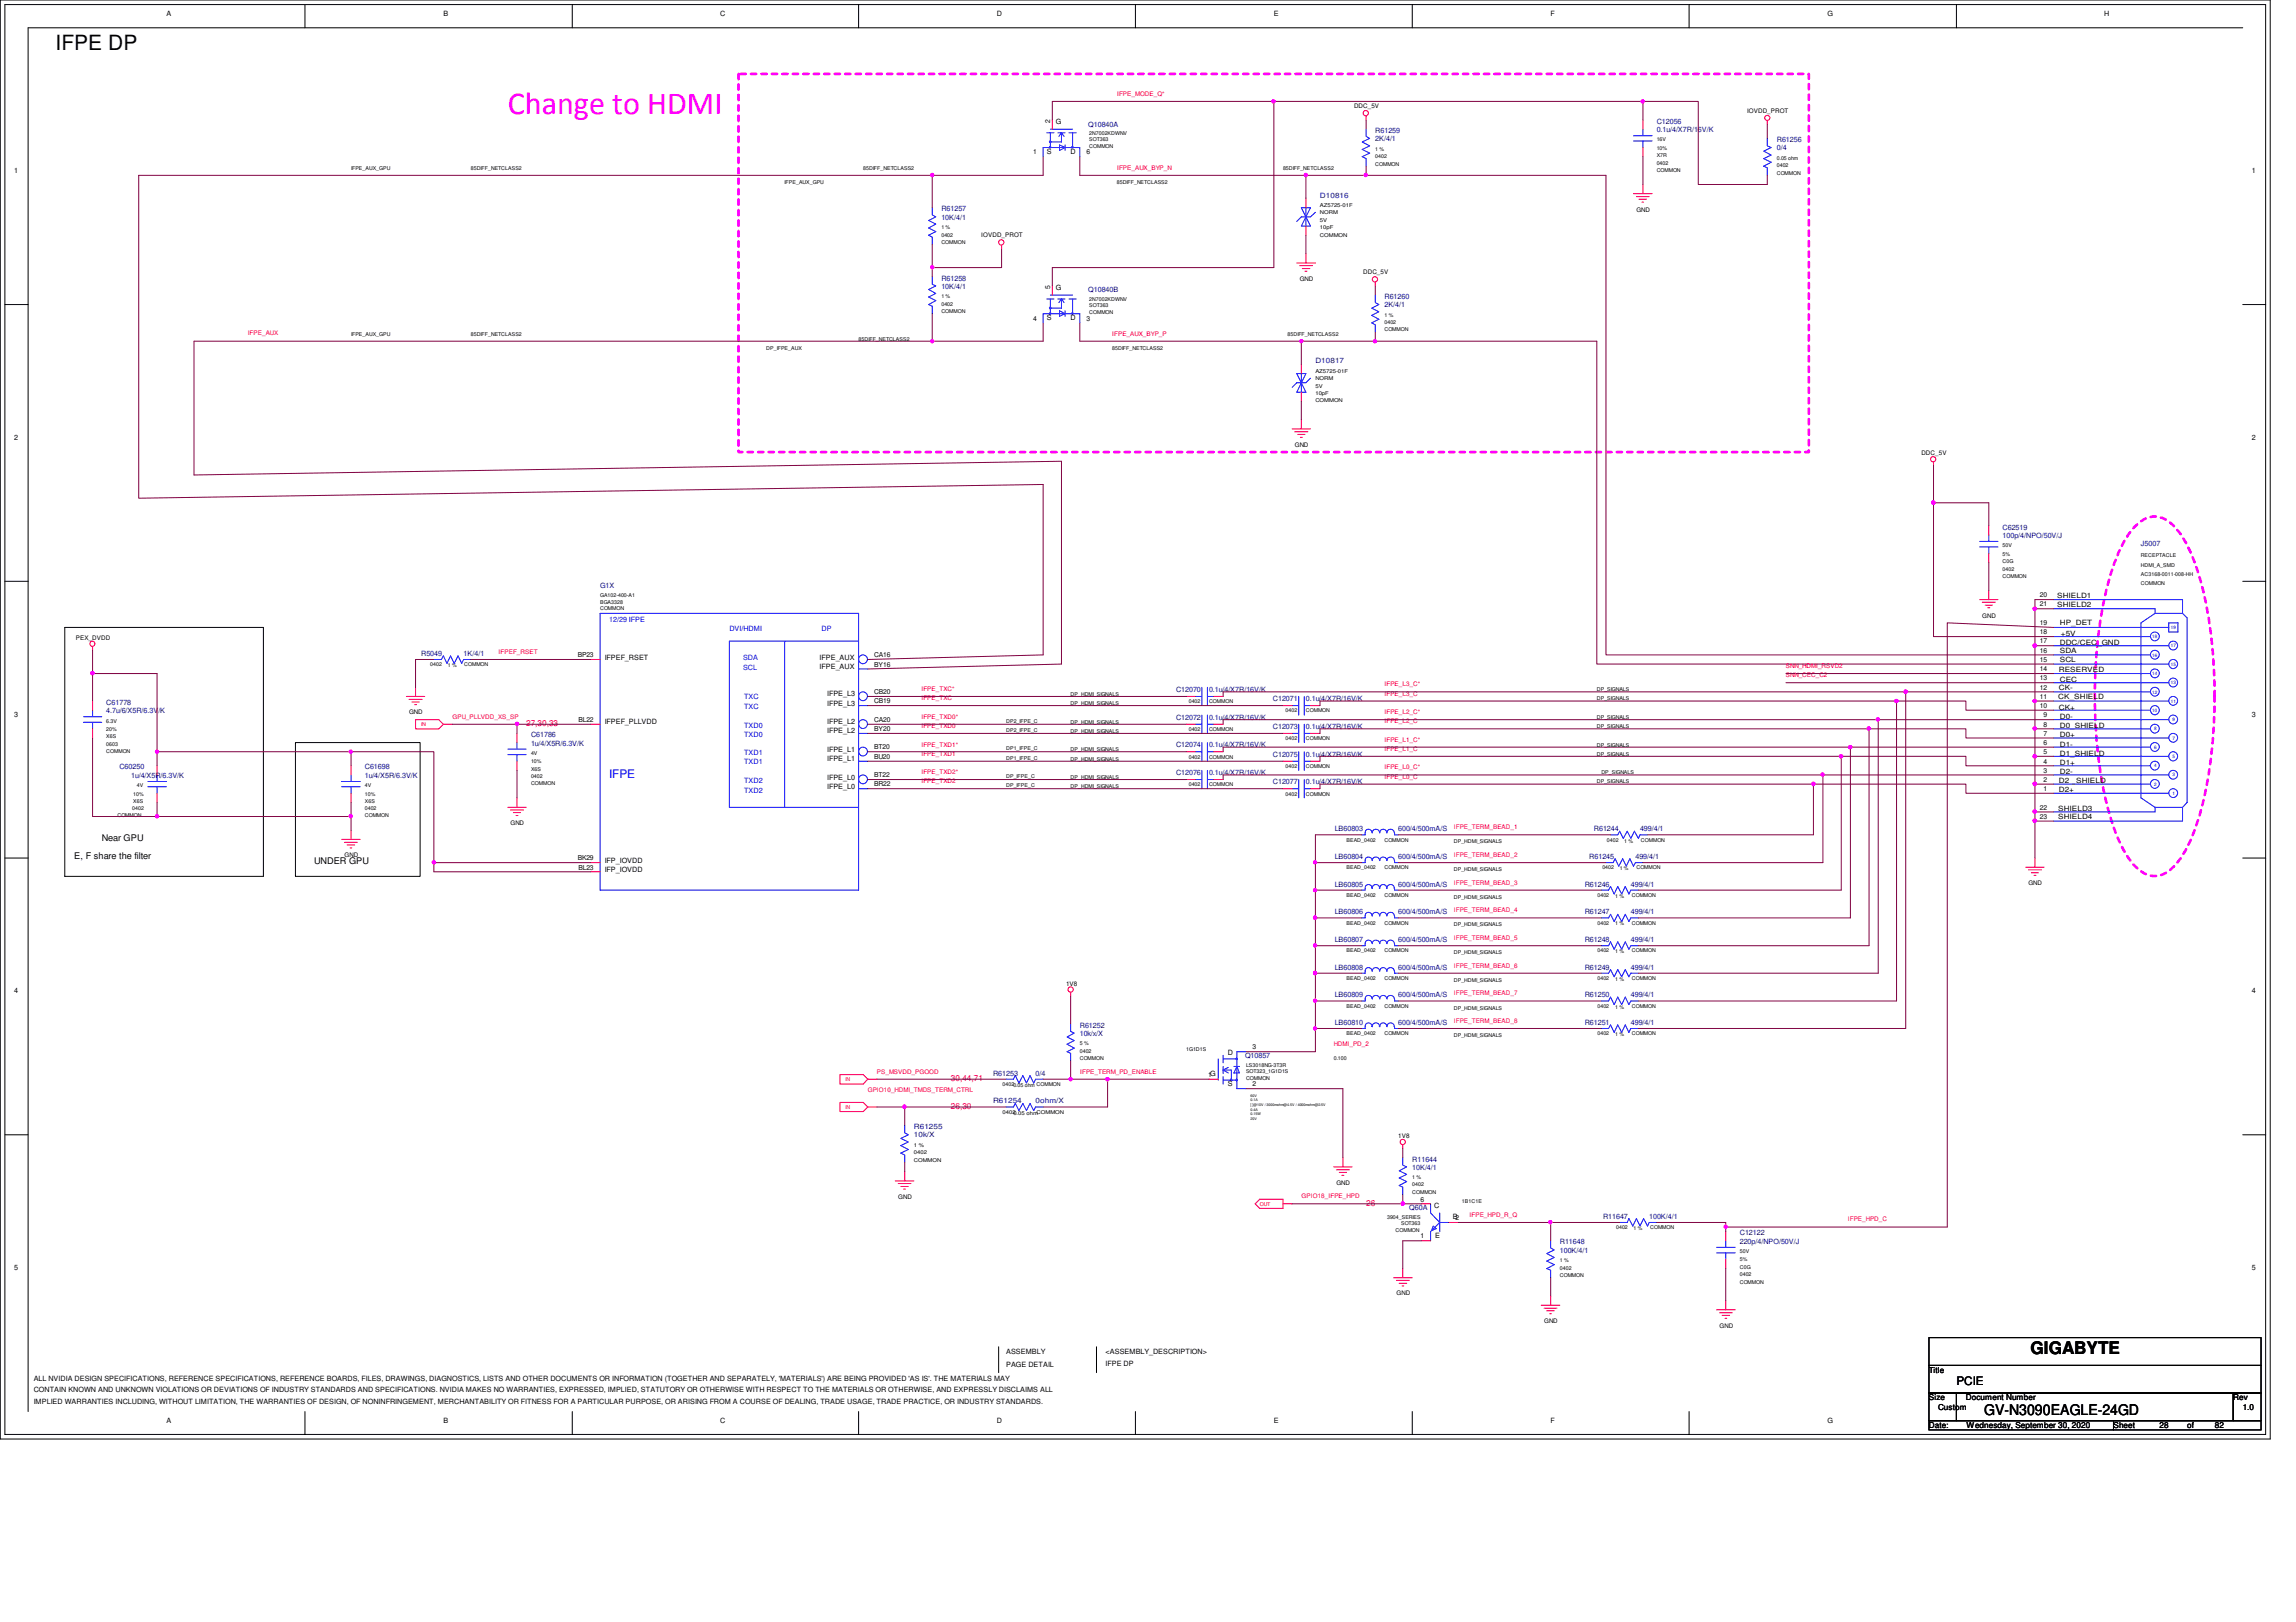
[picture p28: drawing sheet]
<svg xmlns="http://www.w3.org/2000/svg" width="297mm" height="210mm" viewBox="0 0 297 210" stroke-linecap="round" stroke-linejoin="round" font-family="sans-serif">
<defs><g id="words">
<text font-size="4.1" fill="#f0f" x="65.7" y="14.7">Change to HDMI</text>
<text font-size="2.7" x="7.2" y="6.5">IFPE DP</text>
<text font-size="2.2" x="262.7" y="175.2">GIGABYTE</text>
<text font-size="1.9" x="256.7" y="183.1">GV-N3090EAGLE-24GD</text>
<text font-size="1.5" fill="#00f" x="78.8" y="100.7">IFPE</text>
<text font-size="1.5" x="253.1" y="179.3">PCIE</text>
<g font-size="1.2">
<text x="9.6" y="111.2">E, F share the filter</text>
<text x="13.2" y="108.8">Near GPU</text>
<text x="40.6" y="111.8">UNDER GPU</text>
</g>
<g font-size="1.1" fill="#f00">
<text x="68.1" y="94">27,30,33</text>
<text x="123" y="139.9">30,44,71</text>
<text x="123" y="143.5">26,30</text>
<text x="176.7" y="156">26</text>
</g>
<g font-size="1.1">
<text x="249.6" y="177.7">Title</text>
<text x="249.6" y="181.2">Size</text>
<text x="249.6" y="184.8">Date:</text>
<text x="250.7" y="182.4">Custom</text>
<text x="254.3" y="181.2">Document Number</text>
<text x="254.4" y="184.8">Wednesday, September 30, 2020</text>
<text x="273.4" y="184.8">Sheet</text>
<text x="279.4" y="184.8">28</text>
<text x="283" y="184.8">of</text>
<text x="286.6" y="184.8">82</text>
<text x="288.9" y="181.2">Rev</text>
<text x="290.1" y="182.4">1.0</text>
</g>
<g font-size=".9">
<text x="21.5" y="2">A</text>
<text x="57.4" y="2">B</text>
<text x="93.2" y="2">C</text>
<text x="129" y="2">D</text>
<text x="164.8" y="2">E</text>
<text x="200.6" y="2">F</text>
<text x="236.4" y="2">G</text>
<text x="272.2" y="2">H</text>
<text x="135.8" y="15.9" transform="rotate(-90 135.8 15.9)">2</text>
<text x="136.6" y="16">G</text>
<text x="1.8" y="22.4">1</text>
<text x="133.6" y="20">1</text>
<text x="135.4" y="19.9">S</text>
<text x="138.5" y="19.9">D</text>
<text x="140.5" y="20">6</text>
<text x="291.3" y="22.4">1</text>
<text x="133.6" y="41.5">4</text>
<text x="135.4" y="41.4">S</text>
<text x="135.8" y="37.3" transform="rotate(-90 135.8 37.3)">5</text>
<text x="136.6" y="37.5">G</text>
<text x="138.5" y="41.4">D</text>
<text x="140.5" y="41.5">3</text>
<text x="1.8" y="56.9">2</text>
<text x="291.3" y="56.9">2</text>
<text x="263.9" y="77.3">20</text>
<text x="266.1" y="77.4">SHIELD1</text>
<text x="263.9" y="83.3">17</text>
<text x="263.9" y="82.1">18</text>
<text x="263.9" y="80.9">19</text>
<text x="263.9" y="78.5">21</text>
<text x="266.1" y="78.6">SHIELD2</text>
<text x="266.5" y="83.4">DDC/CEC_GND</text>
<text x="266.5" y="80.9">HP_DET</text>
<text x="266.6" y="82.3">+5V</text>
<text x="74.8" y="85">BP23</text>
<text x="78.2" y="85.4">IFPEF_RSET</text>
<text x="106" y="86.6">IFPE_AUX</text>
<text x="106" y="85.4">IFPE_AUX</text>
<text x="113.1" y="89.8">CB20</text>
<text x="113.1" y="86.3">BY16</text>
<text x="113.1" y="85">CA16</text>
<text x="263.9" y="89.2">12</text>
<text x="263.9" y="88.1">13</text>
<text x="263.9" y="86.9">14</text>
<text x="263.9" y="85.6">15</text>
<text x="263.9" y="84.5">16</text>
<text x="266.4" y="89.3">CK-</text>
<text x="266.4" y="86.9">RESERVED</text>
<text x="266.5" y="88.2">CEC</text>
<text x="266.5" y="85.7">SCL</text>
<text x="266.5" y="84.5">SDA</text>
<text x="1.8" y="92.8">3</text>
<text x="74.8" y="93.4">BL22</text>
<text x="78.2" y="93.7">IFPEF_PLLVDD</text>
<text x="107" y="94.9">IFPE_L2</text>
<text x="107" y="93.7">IFPE_L2</text>
<text x="107" y="91.4">IFPE_L3</text>
<text x="107" y="90.1">IFPE_L3</text>
<text x="113.1" y="94.6">BY20</text>
<text x="113.1" y="93.4">CA20</text>
<text x="113.1" y="91">CB19</text>
<text x="263.9" y="91.6">10</text>
<text x="263.9" y="90.4">11</text>
<text x="264.4" y="95.2">7</text>
<text x="264.4" y="94">8</text>
<text x="264.4" y="92.8">9</text>
<text x="266.3" y="90.5">CK_SHIELD</text>
<text x="266.4" y="91.8">CK+</text>
<text x="266.5" y="95.4">D0+</text>
<text x="266.5" y="94.2">D0_SHIELD</text>
<text x="266.5" y="93">D0-</text>
<text x="291.3" y="92.8">3</text>
<text x="107" y="100.9">IFPE_L0</text>
<text x="107" y="98.5">IFPE_L1</text>
<text x="107" y="97.3">IFPE_L1</text>
<text x="113.1" y="101.8">BR22</text>
<text x="113.1" y="100.6">BT22</text>
<text x="113.1" y="98.2">BU20</text>
<text x="113.1" y="97">BT20</text>
<text x="264.4" y="101.2">2</text>
<text x="264.4" y="100">3</text>
<text x="264.4" y="98.8">4</text>
<text x="264.4" y="97.6">5</text>
<text x="264.4" y="96.4">6</text>
<text x="266.4" y="101.3">D2 _SHIELD</text>
<text x="266.5" y="100.2">D2-</text>
<text x="266.5" y="99">D1+</text>
<text x="266.5" y="97.8">D1_SHIELD</text>
<text x="266.5" y="96.6">D1-</text>
<text x="107" y="102.1">IFPE_L0</text>
<text x="263.9" y="104.8">22</text>
<text x="263.9" y="106">23</text>
<text x="264.4" y="102.4">1</text>
<text x="266.3" y="104.9">SHIELD3</text>
<text x="266.3" y="106">SHIELD4</text>
<text x="266.4" y="102.4">D2+</text>
<text x="74.8" y="111.3">BK29</text>
<text x="74.8" y="112.5">BL23</text>
<text x="78.2" y="112.8">IFP_IOVDD</text>
<text x="78.2" y="111.6">IFP_IOVDD</text>
<text x="1.8" y="128.6">4</text>
<text x="291.3" y="128.6">4</text>
<text x="158.8" y="136.6">D</text>
<text x="162" y="135.8">3</text>
<text x="156.3" y="139.4">1G</text>
<text x="158.8" y="140.5">S</text>
<text x="162" y="140.6">2</text>
<text x="183.8" y="155.5">6</text>
<text x="183.8" y="160.3">1</text>
<text x="185.5" y="156.3">C</text>
<text x="185.7" y="160.2">E</text>
<text x="188" y="157.7">B2</text>
<text x="1.8" y="164.4">5</text>
<text x="291.3" y="164.4">5</text>
<text x="4.4" y="178.7">ALL NVIDIA DESIGN SPECIFICATIONS, REFERENCE SPECIFICATIONS, REFERENCE BOARDS, FILES, DRAWINGS, DIAGNOSTICS, LISTS AND OTHER DOCUMENTS OR INFORMATION (TOGETHER AND SEPARATELY, 'MATERIALS') ARE BEING PROVIDED 'AS IS'. THE MATERIALS MAY</text>
<text x="130.2" y="177">PAGE DETAIL</text>
<text x="130.2" y="175.3">ASSEMBLY</text>
<text x="143" y="175.3">&lt;ASSEMBLY_DESCRIPTION&gt;</text>
<text x="143" y="176.8">IFPE DP</text>
<text x="4.4" y="180.2">CONTAIN KNOWN AND UNKNOWN VIOLATIONS OR DEVIATIONS OF INDUSTRY STANDARDS AND SPECIFICATIONS. NVIDIA MAKES NO WARRANTIES, EXPRESSED, IMPLIED, STATUTORY OR OTHERWISE WITH RESPECT TO THE MATERIALS OR OTHERWISE, AND EXPRESSLY DISCLAIMS ALL</text>
<text x="4.4" y="181.7">IMPLIED WARRANTIES INCLUDING, WITHOUT LIMITATION, THE WARRANTIES OF DESIGN, OF NONINFRINGEMENT, MERCHANTABILITY OR FITNESS FOR A PARTICULAR PURPOSE, OR ARISING FROM A COURSE OF DEALING, TRADE USAGE, TRADE PRACTICE, OR INDUSTRY STANDARDS.</text>
<text x="21.5" y="184.1">A</text>
<text x="57.4" y="184.1">B</text>
<text x="93.2" y="184.1">C</text>
<text x="129" y="184.1">D</text>
<text x="164.8" y="184.1">E</text>
<text x="200.6" y="184.1">F</text>
<text x="236.4" y="184.1">G</text>
</g>
<g font-size=".9" fill="#00007f">
<text x="140.8" y="16.4">Q10840A</text>
<text x="177.9" y="17.2">R61259</text>
<text x="214.3" y="16">C12056</text>
<text x="214.3" y="17.1">0.1u/4/X7R/16V/K</text>
<text x="177.9" y="18.3">2K/4/1</text>
<text x="229.9" y="18.4">R61256</text>
<text x="229.9" y="19.5">0/4</text>
<text x="121.8" y="27.3">R61257</text>
<text x="121.8" y="28.4">10K/4/1</text>
<text x="170.8" y="25.6">D10816</text>
<text x="121.8" y="36.3">R61258</text>
<text x="121.8" y="37.4">10K/4/1</text>
<text x="140.8" y="37.8">Q10840B</text>
<text x="179.1" y="38.7">R61260</text>
<text x="179.1" y="39.8">2K/4/1</text>
<text x="170.2" y="47">D10817</text>
<text x="259.1" y="68.5">C62519</text>
<text x="259.1" y="69.6">100p/4/NPO/50V/J</text>
<text x="277" y="70.7">J5007</text>
<text x="77.6" y="76.2">G1X</text>
<text x="54.5" y="84.9">R5049</text>
<text x="60" y="84.9">1K/4/1</text>
<text x="152.1" y="89.5">C12070</text>
<text x="156.4" y="89.5">0.1u/4/X7R/16V/K</text>
<text x="13.8" y="91.2">C61778</text>
<text x="13.8" y="92.3">4.7u/6/X5R/6.3V/K</text>
<text x="68.7" y="95.4">C61786</text>
<text x="152.1" y="93.1">C12072</text>
<text x="156.4" y="93.1">0.1u/4/X7R/16V/K</text>
<text x="164.7" y="94.3">C12073</text>
<text x="164.7" y="90.7">C12071</text>
<text x="168.9" y="94.3">0.1u/4/X7R/16V/K</text>
<text x="168.9" y="90.7">0.1u/4/X7R/16V/K</text>
<text x="15.4" y="99.6">C60250</text>
<text x="17" y="100.7">1u/4/X5R/6.3V/K</text>
<text x="47.2" y="99.6">C61698</text>
<text x="47.2" y="100.7">1u/4/X5R/6.3V/K</text>
<text x="68.7" y="96.5">1u/4/X5R/6.3V/K</text>
<text x="152.1" y="100.3">C12076</text>
<text x="152.1" y="96.7">C12074</text>
<text x="156.4" y="100.3">0.1u/4/X7R/16V/K</text>
<text x="156.4" y="96.7">0.1u/4/X7R/16V/K</text>
<text x="164.7" y="101.5">C12077</text>
<text x="164.7" y="97.9">C12075</text>
<text x="168.9" y="101.5">0.1u/4/X7R/16V/K</text>
<text x="168.9" y="97.9">0.1u/4/X7R/16V/K</text>
<text x="172.7" y="107.6">LB60803</text>
<text x="180.9" y="107.6">600/4/500mA/S</text>
<text x="206.2" y="107.6">R61244</text>
<text x="212.2" y="107.6">499/4/1</text>
<text x="172.7" y="111.2">LB60804</text>
<text x="180.9" y="111.2">600/4/500mA/S</text>
<text x="205.6" y="111.2">R61245</text>
<text x="211.6" y="111.2">499/4/1</text>
<text x="172.7" y="114.7">LB60805</text>
<text x="172.7" y="118.3">LB60806</text>
<text x="180.9" y="114.7">600/4/500mA/S</text>
<text x="180.9" y="118.3">600/4/500mA/S</text>
<text x="205" y="114.7">R61246</text>
<text x="205" y="118.3">R61247</text>
<text x="211" y="114.7">499/4/1</text>
<text x="211" y="118.3">499/4/1</text>
<text x="172.7" y="121.9">LB60807</text>
<text x="172.7" y="125.5">LB60808</text>
<text x="180.9" y="121.9">600/4/500mA/S</text>
<text x="180.9" y="125.5">600/4/500mA/S</text>
<text x="205" y="121.9">R61248</text>
<text x="205" y="125.5">R61249</text>
<text x="211" y="121.9">499/4/1</text>
<text x="211" y="125.5">499/4/1</text>
<text x="172.7" y="129.1">LB60809</text>
<text x="180.9" y="129.1">600/4/500mA/S</text>
<text x="205" y="129.1">R61250</text>
<text x="211" y="129.1">499/4/1</text>
<text x="139.7" y="133">R61252</text>
<text x="139.7" y="134.1">10k/x/X</text>
<text x="161.1" y="136.9">Q10857</text>
<text x="172.7" y="132.6">LB60810</text>
<text x="180.9" y="132.6">600/4/500mA/S</text>
<text x="205" y="132.6">R61251</text>
<text x="211" y="132.6">499/4/1</text>
<text x="128.5" y="139.2">R61253</text>
<text x="128.5" y="142.8">R61254</text>
<text x="134" y="139.2">0/4</text>
<text x="134" y="142.8">0ohm/X</text>
<text x="118.2" y="146.1">R61255</text>
<text x="118.2" y="147.2">10k/X</text>
<text x="182.7" y="150.3">R11644</text>
<text x="182.7" y="151.4">10K/4/1</text>
<text x="182.3" y="156.6">Q60A</text>
<text x="201.8" y="161">R11648</text>
<text x="207.4" y="157.7">R11647</text>
<text x="213.4" y="157.7">100K/4/1</text>
<text x="225.1" y="159.9">C12122</text>
<text x="225.1" y="161">220p/4/NPO/50V/J</text>
<text x="201.8" y="162.1">100K/4/1</text>
</g>
<g font-size=".9" fill="#00f">
<text x="78.8" y="80.5">12/29 IFPE</text>
<text x="94.4" y="81.7">DVI/HDMI</text>
<text x="106.3" y="81.7">DP</text>
<text x="96.1" y="85.5">SDA</text>
<text x="96.1" y="86.7">SCL</text>
<text x="96.3" y="95.4">TXD0</text>
<text x="96.3" y="94.2">TXD0</text>
<text x="96.3" y="91.7">TXC</text>
<text x="96.3" y="90.5">TXC</text>
<text x="96.3" y="97.7">TXD1</text>
<text x="96.3" y="98.8">TXD1</text>
<text x="96.3" y="101.3">TXD2</text>
<text x="96.3" y="102.6">TXD2</text>
</g>
<g font-size=".8" fill="#f00">
<text x="144.5" y="12.4">IFPE_MODE_Q*</text>
<text x="144.5" y="22">IFPE_AUX_BYP_N</text>
<text x="32" y="43.3">IFPE_AUX</text>
<text x="143.9" y="43.5">IFPE_AUX_BYP_P</text>
<text x="64.5" y="84.7">IFPEF_RSET</text>
<text x="119.2" y="89.4">IFPE_TXC*</text>
<text x="179.1" y="88.8">IFPE_L3_C*</text>
<text x="231.1" y="86.4">SNN_HDMI_RSVD2</text>
<text x="231.1" y="87.6">SNN_CEC_C2</text>
<text x="58.5" y="93">GPU_PLLVDD_XS_SP</text>
<text x="119.2" y="90.6">IFPE_TXC</text>
<text x="119.2" y="94.2">IFPE_TXD0</text>
<text x="119.2" y="93">IFPE_TXD0*</text>
<text x="179.1" y="93.6">IFPE_L2_C</text>
<text x="179.1" y="92.4">IFPE_L2_C*</text>
<text x="179.1" y="90">IFPE_L3_C</text>
<text x="119.2" y="97.8">IFPE_TXD1</text>
<text x="119.2" y="96.6">IFPE_TXD1*</text>
<text x="119.2" y="101.3">IFPE_TXD2</text>
<text x="119.2" y="100.2">IFPE_TXD2*</text>
<text x="179.1" y="100.8">IFPE_L0_C</text>
<text x="179.1" y="99.6">IFPE_L0_C*</text>
<text x="179.1" y="97.2">IFPE_L1_C</text>
<text x="179.1" y="96">IFPE_L1_C*</text>
<text x="188.1" y="107.3">IFPE_TERM_BEAD_1</text>
<text x="188.1" y="110.9">IFPE_TERM_BEAD_2</text>
<text x="188.1" y="114.5">IFPE_TERM_BEAD_3</text>
<text x="188.1" y="118.1">IFPE_TERM_BEAD_4</text>
<text x="188.1" y="121.7">IFPE_TERM_BEAD_5</text>
<text x="188.1" y="125.2">IFPE_TERM_BEAD_6</text>
<text x="188.1" y="128.8">IFPE_TERM_BEAD_7</text>
<text x="172.5" y="135.4">HDMI_PD_2</text>
<text x="188.1" y="132.4">IFPE_TERM_BEAD_8</text>
<text x="112.3" y="141.4">GPIO10_HDMI_TMDS_TERM_CTRL</text>
<text x="113.5" y="139">PS_MSVDD_PGOOD</text>
<text x="139.7" y="139">IFPE_TERM_PD_ENABLE</text>
<text x="168.4" y="155.1">GPIO18_IFPE_HPD</text>
<text x="190.1" y="157.5">IFPE_HPD_R_Q</text>
<text x="239.1" y="158.1">IFPE_HPD_C</text>
</g>
<g font-size=".8">
<text x="175.2" y="14">DDC_5V</text>
<text x="226" y="14.6">IOVDD_PROT</text>
<text x="211.7" y="27.4">GND</text>
<text x="127" y="30.7">IOVDD_PROT</text>
<text x="176.4" y="35.5">DDC_5V</text>
<text x="168.1" y="36.3">GND</text>
<text x="167.5" y="57.8">GND</text>
<text x="248.6" y="58.9">DDC_5V</text>
<text x="9.8" y="82.8">PEX_DVDD</text>
<text x="256.5" y="79.9">GND</text>
<text x="52.9" y="92.5">GND</text>
<text x="66" y="106.8">GND</text>
<text x="44.6" y="111">GND</text>
<text x="262.4" y="114.5">GND</text>
<text x="137.9" y="127.6">1V8</text>
<text x="180.9" y="147.2">1V8</text>
<text x="116.2" y="155.1">GND</text>
<text x="172.9" y="153.3">GND</text>
<text x="180.7" y="167.6">GND</text>
<text x="199.8" y="171.2">GND</text>
<text x="222.5" y="171.8">GND</text>
</g>
<g font-size=".7">
<text x="140.9" y="17.5">2N7002KDWNV</text>
<text x="45.4" y="22">IFPE_AUX_GPU</text>
<text x="60.9" y="22">85DIFF_NETCLASS2</text>
<text x="101.5" y="23.8">IFPE_AUX_GPU</text>
<text x="111.7" y="22">85DIFF_NETCLASS2</text>
<text x="140.9" y="18.3">SOT363</text>
<text x="140.9" y="19.1">COMMON</text>
<text x="144.5" y="23.8">85DIFF_NETCLASS2</text>
<text x="166" y="22">85DIFF_NETCLASS2</text>
<text x="177.9" y="21.4">COMMON</text>
<text x="177.9" y="20.4">0402</text>
<text x="177.9" y="19.5">1 %</text>
<text x="214.3" y="22.2">COMMON</text>
<text x="214.3" y="21.3">0402</text>
<text x="214.3" y="20.3">X7R</text>
<text x="214.3" y="18.3">16V</text>
<text x="214.3" y="19.4">10%</text>
<text x="229.9" y="22.6">COMMON</text>
<text x="229.9" y="21.6">0402</text>
<text x="229.9" y="20.7">0.05 ohm</text>
<text x="121.8" y="29.6">1 %</text>
<text x="170.8" y="26.8">AZ5725-01F</text>
<text x="170.8" y="29.6">10pF</text>
<text x="170.8" y="28.7">5V</text>
<text x="170.8" y="27.7">NORM</text>
<text x="121.8" y="31.5">COMMON</text>
<text x="121.8" y="30.6">0402</text>
<text x="170.8" y="30.6">COMMON</text>
<text x="121.8" y="40.5">COMMON</text>
<text x="121.8" y="39.5">0402</text>
<text x="121.8" y="38.6">1 %</text>
<text x="140.9" y="40.6">COMMON</text>
<text x="140.9" y="38.9">2N7002KDWNV</text>
<text x="140.9" y="39.8">SOT363</text>
<text x="179.1" y="42">0402</text>
<text x="179.1" y="41">1 %</text>
<text x="45.4" y="43.5">IFPE_AUX_GPU</text>
<text x="60.9" y="43.5">85DIFF_NETCLASS2</text>
<text x="99.1" y="45.3">DP_IFPE_AUX</text>
<text x="111.1" y="44.1">85DIFF_NETCLASS2</text>
<text x="143.9" y="45.3">85DIFF_NETCLASS2</text>
<text x="166.6" y="43.5">85DIFF_NETCLASS2</text>
<text x="179.1" y="42.9">COMMON</text>
<text x="170.2" y="48.3">AZ5725-01F</text>
<text x="170.2" y="52.1">COMMON</text>
<text x="170.2" y="51.1">10pF</text>
<text x="170.2" y="50.2">5V</text>
<text x="170.2" y="49.2">NORM</text>
<text x="259.1" y="70.8">50V</text>
<text x="259.1" y="71.9">5%</text>
<text x="77.6" y="77.3">GA102-400-A1</text>
<text x="259.1" y="74.8">COMMON</text>
<text x="259.1" y="72.9">C0G</text>
<text x="259.1" y="73.8">0402</text>
<text x="277" y="73.3">HDMI_A_SMD</text>
<text x="277" y="72.1">RECEPTACLE</text>
<text x="277" y="74.5">AC3168-0011-008-HH</text>
<text x="277" y="75.7">COMMON</text>
<text x="77.6" y="78.1">BGA3328</text>
<text x="77.6" y="79">COMMON</text>
<text x="55.7" y="86.2">0402</text>
<text x="58" y="86.4">1 %</text>
<text x="60.1" y="86.2">COMMON</text>
<text x="206.6" y="89.5">DP_SIGNALS</text>
<text x="13.8" y="94.6">20%</text>
<text x="13.8" y="95.5">X6S</text>
<text x="13.8" y="93.5">6.3V</text>
<text x="130.2" y="94.7">DP2_IFPE_C</text>
<text x="130.2" y="93.5">DP2_IFPE_C</text>
<text x="138.5" y="94.8">DP_HDMI_SIGNALS</text>
<text x="138.5" y="93.6">DP_HDMI_SIGNALS</text>
<text x="138.5" y="91.2">DP_HDMI_SIGNALS</text>
<text x="138.5" y="90">DP_HDMI_SIGNALS</text>
<text x="153.8" y="94.6">0402</text>
<text x="153.8" y="91">0402</text>
<text x="156.4" y="94.6">COMMON</text>
<text x="156.4" y="91">COMMON</text>
<text x="166.3" y="95.8">0402</text>
<text x="166.3" y="92.2">0402</text>
<text x="168.9" y="95.8">COMMON</text>
<text x="168.9" y="92.2">COMMON</text>
<text x="206.6" y="94.2">DP_SIGNALS</text>
<text x="206.6" y="93">DP_SIGNALS</text>
<text x="206.6" y="90.6">DP_SIGNALS</text>
<text x="13.8" y="97.5">COMMON</text>
<text x="13.8" y="96.5">0603</text>
<text x="17.7" y="101.9">4V</text>
<text x="47.2" y="101.9">4V</text>
<text x="68.7" y="101.6">COMMON</text>
<text x="68.7" y="100.7">0402</text>
<text x="68.7" y="99.7">X6S</text>
<text x="68.7" y="98.8">10%</text>
<text x="68.7" y="97.7">4V</text>
<text x="130.2" y="98.3">DP1_IFPE_C</text>
<text x="130.2" y="97.1">DP1_IFPE_C</text>
<text x="130.2" y="101.9">DP_IFPE_C</text>
<text x="130.2" y="100.7">DP_IFPE_C</text>
<text x="138.5" y="98.4">DP_HDMI_SIGNALS</text>
<text x="138.5" y="97.2">DP_HDMI_SIGNALS</text>
<text x="138.5" y="102">DP_HDMI_SIGNALS</text>
<text x="138.5" y="100.8">DP_HDMI_SIGNALS</text>
<text x="153.8" y="101.8">0402</text>
<text x="153.8" y="98.2">0402</text>
<text x="156.4" y="101.8">COMMON</text>
<text x="156.4" y="98.2">COMMON</text>
<text x="166.3" y="99.4">0402</text>
<text x="168.9" y="99.4">COMMON</text>
<text x="206.6" y="101.4">DP_SIGNALS</text>
<text x="206.6" y="97.8">DP_SIGNALS</text>
<text x="206.6" y="96.6">DP_SIGNALS</text>
<text x="207.2" y="100.2">DP_SIGNALS</text>
<text x="15.2" y="105.8">COMMON</text>
<text x="17.1" y="104.9">0402</text>
<text x="17.2" y="103">10%</text>
<text x="17.2" y="103.9">X6S</text>
<text x="47.2" y="103">10%</text>
<text x="47.2" y="103.9">X6S</text>
<text x="47.2" y="105.8">COMMON</text>
<text x="47.2" y="104.9">0402</text>
<text x="166.3" y="103">0402</text>
<text x="168.9" y="103">COMMON</text>
<text x="174.2" y="108.9">BEAD_0402</text>
<text x="174.2" y="112.5">BEAD_0402</text>
<text x="179.1" y="108.9">COMMON</text>
<text x="179.1" y="112.5">COMMON</text>
<text x="188.1" y="109.1">DP_HDMI_SIGNALS</text>
<text x="188.1" y="112.7">DP_HDMI_SIGNALS</text>
<text x="207.3" y="112.5">0402</text>
<text x="207.9" y="108.9">0402</text>
<text x="209.5" y="112.6">1 %</text>
<text x="210.1" y="109.1">1 %</text>
<text x="211.7" y="112.5">COMMON</text>
<text x="212.3" y="108.9">COMMON</text>
<text x="174.2" y="116.1">BEAD_0402</text>
<text x="174.2" y="119.7">BEAD_0402</text>
<text x="179.1" y="116.1">COMMON</text>
<text x="179.1" y="119.7">COMMON</text>
<text x="188.1" y="116.3">DP_HDMI_SIGNALS</text>
<text x="188.1" y="119.9">DP_HDMI_SIGNALS</text>
<text x="206.7" y="116.1">0402</text>
<text x="206.7" y="119.7">0402</text>
<text x="209" y="116.2">1 %</text>
<text x="209" y="119.8">1 %</text>
<text x="211.1" y="116.1">COMMON</text>
<text x="211.1" y="119.7">COMMON</text>
<text x="174.2" y="123.2">BEAD_0402</text>
<text x="179.1" y="123.2">COMMON</text>
<text x="188.1" y="123.5">DP_HDMI_SIGNALS</text>
<text x="206.7" y="123.2">0402</text>
<text x="209" y="123.4">1 %</text>
<text x="211.1" y="123.2">COMMON</text>
<text x="174.2" y="126.8">BEAD_0402</text>
<text x="174.2" y="130.4">BEAD_0402</text>
<text x="179.1" y="126.8">COMMON</text>
<text x="179.1" y="130.4">COMMON</text>
<text x="188.1" y="127">DP_HDMI_SIGNALS</text>
<text x="188.1" y="130.6">DP_HDMI_SIGNALS</text>
<text x="206.7" y="130.4">0402</text>
<text x="206.7" y="126.8">0402</text>
<text x="209" y="127">1 %</text>
<text x="209" y="130.5">1 %</text>
<text x="211.1" y="126.8">COMMON</text>
<text x="211.1" y="130.4">COMMON</text>
<text x="139.7" y="135.3">5 %</text>
<text x="139.7" y="137.2">COMMON</text>
<text x="139.7" y="136.3">0402</text>
<text x="153.5" y="136">1G1D1S</text>
<text x="172.5" y="137.2">0.100</text>
<text x="174.2" y="134">BEAD_0402</text>
<text x="179.1" y="134">COMMON</text>
<text x="188.1" y="134.2">DP_HDMI_SIGNALS</text>
<text x="206.7" y="134">0402</text>
<text x="209" y="134.1">1 %</text>
<text x="211.1" y="134">COMMON</text>
<text x="129.7" y="140.5">04020.05 ohm COMMON</text>
<text x="161.2" y="138.9">SOT323_1G1D1S</text>
<text x="161.2" y="139.7">COMMON</text>
<text x="161.2" y="138">LS3018NG-3T3R</text>
<text x="118.2" y="148.4">1 %</text>
<text x="118.2" y="149.4">0402</text>
<text x="129.7" y="144.1">04020.05 ohmCOMMON</text>
<text x="118.2" y="150.3">COMMON</text>
<text x="182.7" y="152.6">1 %</text>
<text x="182.7" y="154.5">COMMON</text>
<text x="182.7" y="153.5">0402</text>
<text x="189.1" y="155.7">1B1C1E</text>
<text x="179.4" y="157.7">3904_SERIES</text>
<text x="180.5" y="159.4">COMMON</text>
<text x="181.3" y="158.6">SOT363</text>
<text x="209.1" y="159">0402</text>
<text x="211.3" y="159.2">1 %</text>
<text x="213.5" y="159">COMMON</text>
<text x="201.8" y="164.3">0402</text>
<text x="201.8" y="163.4">1 %</text>
<text x="201.8" y="165.3">COMMON</text>
<text x="225.1" y="164.2">C0G</text>
<text x="225.1" y="162.1">50V</text>
<text x="225.1" y="163.2">5%</text>
<text x="225.1" y="165.1">0402</text>
<text x="225.1" y="166.1">COMMON</text>
</g>
<g font-size=".7" fill="#f00">
<text x="54.5" y="94">IN</text>
<text x="109.4" y="140">IN</text>
<text x="109.4" y="143.6">IN</text>
<text x="163" y="156.1">OUT</text>
</g>
<g font-size=".6" fill="#00f">
<text x="278.4" y="82.5">18</text>
<text x="280.8" y="81.4">19</text>
<text x="280.8" y="83.8">17</text>
<text x="278.4" y="89.7">12</text>
<text x="278.4" y="87.3">14</text>
<text x="278.4" y="85">16</text>
<text x="280.8" y="86.1">15</text>
<text x="280.8" y="88.5">13</text>
<text x="278.4" y="92.1">10</text>
<text x="278.7" y="94.5">8</text>
<text x="280.8" y="90.9">11</text>
<text x="281" y="95.7">7</text>
<text x="281" y="93.3">9</text>
<text x="278.7" y="101.7">2</text>
<text x="278.7" y="96.9">6</text>
<text x="278.7" y="99.3">4</text>
<text x="281" y="100.5">3</text>
<text x="281" y="98.1">5</text>
<text x="281" y="102.9">1</text>
</g>
<g font-size=".5">
<text x="161.8" y="141.9">60V</text>
<text x="161.8" y="143.7">0.4A</text>
<text x="161.8" y="142.5">0.1A</text>
<text x="161.8" y="143.1">[ ]@10V / 3000mohm@4.5V / 4000mohm@2.5V</text>
<text x="161.8" y="144.3">0.15W</text>
<text x="161.8" y="144.9">20V</text>
</g>
</g></defs>
<g fill="none" stroke="#000" stroke-width=".13">
<path d="M0 0h293.7v186.2h-293.7zM.6 .6h292.5v185h-292.5zM39.5 .6v3M74 .6v3M111.1 .6v3M146.9 .6v3M182.7 .6v3M218.5 .6v3M253.1 .6v3M290.1 3.6h-286.5v179.1M.6 39.4h3M290.1 39.4h3"/>
<path d="M.6 75.2h3M290.1 75.2h3M8.4 81.2h25.7v32.2h-25.7zM38.2 96.1h16.2v17.3h-16.2zM.6 111h3M290.1 111h3M.6 146.9h3M290.1 146.9h3M129.2 174.3v3.3M141.9 174.3v3.3M249.6 173.1h42.9v3.6h-42.9zM249.6 176.7h42.9v3.6h-42.9z"/>
<path d="M39.5 182.7v2.9M74 182.7v2.9M111.1 182.7v2.9M146.9 182.7v2.9M182.7 182.7v2.9M218.5 182.7v2.9M249.6 180.3h3.5v3.6h-3.5zM249.6 183.9h23.8v1.1h-23.8zM253.1 180.3h35.8v3.6h-35.8zM273.4 183.9h19.1v1.1h-19.1zM288.9 180.3h3.6v3.6h-3.6z"/>
</g>
<path d="M95.5 9.6h138.5v48.9h-138.5zM276.4 67.9a3.1 3.1 0 0 1 4.7 0 16.4 16.4 0 0 1 3.6 7.4 62.7 62.7 0 0 1 0 29.6 16.5 16.5 0 0 1-3.6 7.4 3.1 3.1 0 0 1-4.7 0 16.4 16.4 0 0 1-3.6-7.4 63.1 63.1 0 0 1 0-29.6 16.3 16.3 0 0 1 3.6-7.4z" fill="none" stroke="#f0f" stroke-width=".34" stroke-dasharray=".7 .7"/>
<g fill="none" stroke="#f00" stroke-width=".13">
<path d="M136.1 15.5v1.2M176.7 15v.5M176.7 16.7h.1M212.6 15.5v1.2M212.6 19.1v1.2M228.6 15.6v.5M228.6 17.9h.1M120.6 35.8h.1M120.6 26.9h.1M120.6 31.6h.1M129.6 31.7v.5M135 20.3h.1"/>
<path d="M136.1 37v1.2M139.7 20.3h.1M167.8 34h2.4M168.1 34.4h1.7M168.5 34.8h1M168.8 35.1h.3M168.9 32.9v1.1M168.9 25.7v1.2M168.9 29.3v1.1M176.7 21.5h.1M177.9 36.5v.5M177.9 38.2h.1"/>
<path d="M211.3 25.1h2.4M211.7 25.4h1.7M212 25.8h1M212.4 26.2h.2M212.6 23.9v1.2M228.6 22.7h.1M120.6 40.6h.1M135 41.8h.1M139.7 41.8h.1M167.2 55.5h2.3M167.5 55.9h1.7M167.9 56.2h.9"/>
<path d="M168.2 56.6h.3M168.4 54.3v1.2M168.4 47.2v1.1M168.4 50.8v1.1M177.9 43h.1M250.1 59.8v.5M256.1 77.6h2.4M256.5 77.9h1.6M256.8 78.3h1M257.2 78.7h.2M257.3 76.4v1.2M257.3 68v1.3"/>
<path d="M257.3 71.6v1.2M265.7 77.6h.1M265.7 78.8h.1M12 83.7v.5M12 90.7v1.2M12 94.3v1.2M20.3 99.1v1.2M45.4 99.1v1.2M52.6 90.1h2.3M52.9 90.5h1.7M53.3 90.8h.9M53.6 91.2h.3"/>
<path d="M53.8 88.9v1.2M56.1 85.3h.1M58.5 93.7h-1.1l-.6 .6h-3v-1.2h3l.6 .6M60.9 85.3h.1M66.9 94.9v1.2M66.9 98.5v1.2M76.5 93.7h1.1M76.5 85.3h1.1M112.3 98.5h.1M112.3 97.3h.1M112.3 94.9h.1M112.3 93.7h.1"/>
<path d="M112.3 91.3h.1M112.3 90.1h.1M112.3 86.6h.1M112.3 85.3h.1M153.5 97.3h1.1M153.5 93.7h1.1M153.5 90.1h1.1M157 97.3h1.2M157 93.7h1.2M157 90.1h1.2M166 98.5h1.2M166 94.9h1.2"/>
<path d="M166 91.3h1.2M169.5 98.5h1.3M169.5 94.9h1.3M169.5 91.3h1.3M265.7 99.1h.1M265.7 97.9h.1M265.7 96.7h.1M265.7 95.5h.1M265.7 94.3h.1M265.7 93.1h.1M265.7 91.9h.1M265.7 90.7h.1"/>
<path d="M265.7 89.5h.1M265.7 88.3h.1M265.7 87.2h.1M265.7 85.9h.1M265.7 84.8h.1M265.7 83.6h.1M265.7 82.4h.1M265.7 81.2h.1M20.3 102.7v1.1M44.2 108.6h2.4M44.6 109h1.6M44.9 109.3h1"/>
<path d="M45.3 109.7h.2M45.4 107.4v1.2M45.4 102.7v1.1M65.7 104.5h2.4M66 104.8h1.7M66.4 105.2h.9M66.8 105.5h.2M66.9 103.3v1.2M76.5 112.8h1.1M76.5 111.6h1.1M112.3 102.1h.1M112.3 100.9h.1"/>
<path d="M153.5 100.9h1.1M157 100.9h1.2M166 102.1h1.2M169.5 102.1h1.3M176.1 115.2h.1M176.1 108h.1M176.1 118.8h.1M176.1 111.6h.1M180.9 115.2h.1M180.9 108h.1M180.9 118.8h.1M180.9 111.6h.1"/>
<path d="M207.2 115.2h.1M207.2 118.8h.1M207.8 111.6h.1M208.4 108h.1M212 115.2h.1M212 118.8h.1M212.6 111.6h.1M213.1 108h.1M262.1 112.2h2.4M262.4 112.6h1.7M262.8 112.9h.9M263.1 113.3h.3"/>
<path d="M263.3 111v1.2M265.7 102.7h.1M265.7 101.5h.1M265.7 100.3h.1M265.7 105.1h.1M265.7 106.3h.1M113.4 139.7h-1.1l-.6 .6h-3v-1.2h3l.6 .6M130.2 139.7h.1M135 139.7h.1M138.5 128.4v.5M138.5 132.5h.1M138.5 137.3h.1"/>
<path d="M156.4 139.7h1.2M161.2 136.1h.1M176.1 122.4h.1M176.1 133.1h.1M176.1 125.9h.1M176.1 129.5h.1M180.9 122.4h.1M180.9 133.1h.1M180.9 125.9h.1M180.9 129.5h.1M207.2 122.4h.1M207.2 133.1h.1"/>
<path d="M207.2 125.9h.1M207.2 129.5h.1M212 122.4h.1M212 133.1h.1M212 125.9h.1M212 129.5h.1M112.3 143.3l-.6-.6h-3v1.1h3l.6-.5h1.1M115.8 152.8h2.4M116.2 153.2h1.7M116.5 153.5h1M116.9 153.9h.2M117 151.6v1.2"/>
<path d="M117 145.6h.1M117 150.4h.1M130.2 143.3h.1M135 143.3h.1M161.2 140.9h.1M162.4 155.8l.6-.6h3v1.2h-3zM166 155.8h1.2M172.5 151h2.4M172.9 151.4h1.7M173.3 151.7h.9M173.6 152.1h.3M173.7 149.8v1.2"/>
<path d="M181.5 148.2v.4M181.5 149.8h.1M181.5 154.6h.1M183.9 155.8h1.2M187.4 158.2h1.3M209.5 158.2h.1M214.3 158.2h.1M223.3 159.4v1.2M180.3 165.4h2.4M180.7 165.7h1.6M181 166.1h1M181.4 166.4h.2"/>
<path d="M181.5 164.2v1.2M183.9 160.6h1.2M199.4 168.9h2.4M199.8 169.3h1.6M200.1 169.6h1M200.5 170h.2M200.6 167.7v1.2M200.6 160.6h.1M200.6 165.4h.1M222.1 169.5h2.4M222.5 169.9h1.6M222.8 170.2h1"/>
<path d="M223.2 170.6h.2M223.3 168.3v1.2M223.3 162.9v1.3"/>
<circle cx="176.7" cy="14.6" r=".34"/>
<circle cx="228.6" cy="15.3" r=".33"/>
<circle cx="129.5" cy="31.4" r=".34"/>
<circle cx="177.9" cy="36.1" r=".34"/>
<circle cx="250.1" cy="59.4" r=".34"/>
<circle cx="11.9" cy="83.3" r=".33"/>
<circle cx="138.5" cy="128.1" r=".34"/>
<circle cx="181.5" cy="147.8" r=".34"/>
</g>
<g fill="none" stroke="#00f" stroke-width=".13">
<path d="M135.4 17.2h1M135.8 19h.1v.1h-.1zM135.8 18.3h.1v.1h-.1zM135.9 17.2v1.9M135.9 16.7h2.9M136.1 16.7h.1M136.9 17.2h.9M137 17.7l.3-.5v1.2h-1.4M137.1 18.8l.7 .3-.7 .4zM137.3 17.2l.4 .5M137.8 18.8v.7M138.3 17.2h.9"/>
<path d="M138.7 19h.1v.1h-.1zM138.8 17.2v1.9M176.7 16.7v1l.5 .2-1 .5 1 .5-1 .4 1 .5-1 .5 .5 .2v1M211.3 17.6h2.4M211.3 18.2h2.4M212.6 18.2v.9M212.6 16.7v.9M228.6 17.9v1l.5 .2-.9 .5 .9 .5-.9 .4 .9 .5-.9 .5 .4 .2v1M120.6 35.8v1l.5 .2-1 .5 1 .5-1 .4 1 .5-1 .5 .5 .2v1M120.6 26.9v.9l.5 .3-1 .4 1 .5-1 .5 1 .5-1 .4 .5 .3v.9M135.4 38.7h1M135.8 39.8h.1v.1h-.1z"/>
<path d="M135.9 38.7v1.9M135.9 38.2h2.9M136.1 38.2h.1M136.9 38.7h.9M137 39.2l.3-.5v1.2h-1.4M137.3 38.7l.4 .5M138.3 38.7h.9M138.8 38.7v1.9M139.7 20.3v-1.2h-4.7v1.2M168.4 26.9l1.1 2.4h-1.1l1.1-2.4zM168.9 26.9v2.4M170.2 27.5l-.7 .6h-1.1l-.6 .6"/>
<path d="M177.9 38.2v1l.5 .2-.9 .5 .9 .4-.9 .5 .9 .5-.9 .5 .4 .2v1M135.8 40.5h.1v.1h-.1zM137.1 40.2l.7 .4-.7 .3zM137.8 40.2v.7M138.7 40.5h.1v.1h-.1zM139.7 41.8v-1.2h-4.7v1.2M167.8 48.3l1.1 2.5h-1.1l1.1-2.5zM168.4 48.3v2.5M169.5 48.9l-.6 .6h-1.1l-.6 .6M77.6 79.4h33.5v35.8h-33.5zM256.1 70.1h2.4M256.1 70.8h2.4"/>
<path d="M257.3 70.8v.8M257.3 69.3v.8M265.7 78.8h13.1v.6M265.7 77.6h16.7v1.8M278.8 79.4h3.6M278.8 79.4l-1.8 1.2v22.7l1.8 1.2v.6h-13.1M282.4 79.4l.6 .6v23.8l-.6 .7M10.8 92.8h2.4M10.8 93.5h2.4M12 93.5v.8M12 91.9v.9M56.1 85.3h1l.3-.4 .4 1 .5-1 .5 1 .5-1 .4 1 .3-.6h.9"/>
<path d="M65.7 96.9h2.4M65.7 97.7h2.4M66.9 97.7v.8M66.9 96.1v.8M77.6 85.3h.1M77.6 93.7h.1M101.5 83v21.5M111.1 91.3h1.2M111.1 94.9h1.2M111.1 98.5h1.2M111.1 86.6h1.2M111.1 83h-16.7v21.5h16.7"/>
<path d="M154.6 97.3h.9M154.6 93.7h.9M154.6 90.1h.9M155.5 99.7v2.4M155.5 96.1v2.4M155.5 92.5v2.4M155.5 88.9v2.4M156.2 99.7v2.4M156.2 97.3h.8M156.2 96.1v2.4M156.2 93.7h.8M156.2 92.5v2.4"/>
<path d="M156.2 90.1h.8M156.2 88.9v2.4M167.2 98.5h.8M167.2 94.9h.8M167.2 91.3h.8M168 97.3v2.4M168 93.7v2.4M168 90.1v2.4M168.7 98.5h.8M168.7 97.3v2.4M168.7 94.9h.8M168.7 93.7v2.4"/>
<path d="M168.7 91.3h.8M168.7 90.1v2.4M265.7 83.6h14.9M265.7 81.2h14.9M265.7 99.1h12.5M265.7 95.5h14.9M265.7 94.3h12.5M265.7 82.4h12.5M265.7 84.8h12.5M265.7 85.9h14.9M265.7 87.2h12.5M265.7 88.3h14.9"/>
<path d="M265.7 89.5h12.5M265.7 90.7h14.9M265.7 91.9h12.5M265.7 93.1h14.9M265.7 96.7h12.5M265.7 97.9h14.9M280.6 80.6h1.2v1.2h-1.2zM19.1 101.1h2.4M19.1 101.8h2.4M20.3 101.8v.9M20.3 100.3v.8M44.2 101.1h2.4"/>
<path d="M44.2 101.8h2.4M45.4 101.8v.9M45.4 100.3v.8M77.6 112.8h.1M77.6 111.6h.1M111.1 102.1h1.2M154.6 100.9h.9M156.2 100.9h.8M167.2 102.1h.8M168 100.9v2.4M168.7 102.1h.8M168.7 100.9v2.4"/>
<path d="M177.5 114.9a.44 .44 0 0 0-.5-.4 .44 .44 0 0 0-.4 .5v.2h-.5M177.5 107.8a.45 .45 0 0 0-.4-.5 .45 .45 0 0 0-.5 .5v.2h-.5M177.5 118.5a.45 .45 0 0 0-.4-.4 .45 .45 0 0 0-.5 .4v.3h-.5M177.5 111.3a.48 .48 0 0 0-.6-.4 .48 .48 0 0 0-.3 .7h-.5M177.5 107.8a.47 .47 0 0 1 .5-.5 .47 .47 0 0 1 .5 .5M177.5 118.5a.47 .47 0 0 1 .5-.4 .47 .47 0 0 1 .5 .4M178.4 114.9h.1a.46 .46 0 0 0-.5-.4 .46 .46 0 0 0-.5 .5M178.5 111.3a.47 .47 0 0 0-.5-.4 .47 .47 0 0 0-.5 .5M178.5 107.8l.1-.3a.45 .45 0 0 1 .5-.2 .45 .45 0 0 1 .3 .5M178.5 118.5l.1-.2a.45 .45 0 0 1 .5-.2 .45 .45 0 0 1 .3 .4M179.4 114.9a.44 .44 0 0 0-.5-.4 .44 .44 0 0 0-.4 .5M179.4 111.3a.45 .45 0 0 0-.5-.4 .45 .45 0 0 0-.4 .5"/>
<path d="M179.4 107.8a.47 .47 0 0 1 .5-.5 .47 .47 0 0 1 .5 .5M179.4 118.5a.47 .47 0 0 1 .5-.4 .47 .47 0 0 1 .5 .4M180.3 114.9h.1a.46 .46 0 0 0-.5-.4 .46 .46 0 0 0-.5 .5M180.4 111.3a.47 .47 0 0 0-.5-.4 .47 .47 0 0 0-.5 .5M180.4 115v.2h.5M180.4 107.8v.2h.5M180.4 118.5v.3h.5M180.4 111.4v.2h.5M207.2 115.2h.9l.3-.5 .4 1 .5-1 .5 1 .5-1 .4 1 .3-.5h1M207.2 118.8h.9l.3-.5 .4 1 .5-1 .5 1 .5-1 .4 1 .3-.5h1M207.8 111.6h.9l.3-.5 .4 1 .5-1 .5 1 .5-1 .4 1 .3-.5h1M208.4 108h.9l.2-.4 .5 .9 .5-.9 .5 .9 .5-.9 .5 .9 .2-.5h.9"/>
<path d="M265.7 100.3h14.9M265.7 101.5h12.5M265.7 102.7h14.9M278.8 104.5h3.6M282.4 104.5v1.8h-16.7M130.2 139.7h.9l.3-.5 .4 1 .5-1 .5 1 .5-1 .4 1 .3-.5h1M138.5 132.5v1l.5 .2-1 .5 1 .5-1 .4 1 .5-1 .5 .5 .2v1M157.6 139.7h.1M157.6 137v2.8M158.2 137h1.8M158.2 139.8h1.8M158.2 139.3v1"/>
<path d="M158.2 138v.9M158.2 136.6v.9M158.2 138.5l.7 .4M158.2 138.5h1.1v1.3M158.9 138.1l-.7 .4M159.2 139.7h.1v.1h-.1zM159.6 138h.8M159.9 137h.2l-.1 .1zM159.9 139.7h.2v.1h-.2zM160 138l.4 .9h-.8zM161.2 136.1h-1.2v4.8h1.2M177.5 132.8a.44 .44 0 0 0-.5-.4 .44 .44 0 0 0-.4 .5v.2h-.5"/>
<path d="M177.5 122.1a.48 .48 0 0 0-.6-.4 .48 .48 0 0 0-.3 .7h-.5M177.5 125.7a.45 .45 0 0 0-.4-.5 .45 .45 0 0 0-.5 .5v.2h-.5M177.5 129.2a.48 .48 0 0 0-.6-.4 .48 .48 0 0 0-.3 .7h-.5M177.5 125.7a.47 .47 0 0 1 .5-.5 .47 .47 0 0 1 .5 .5M178.4 132.8h.1a.46 .46 0 0 0-.5-.4 .46 .46 0 0 0-.5 .5M178.5 122.1a.47 .47 0 0 0-.5-.5 .47 .47 0 0 0-.5 .5M178.5 129.2a.47 .47 0 0 0-.5-.4 .47 .47 0 0 0-.5 .5M178.5 125.7l.1-.3a.45 .45 0 0 1 .5-.2 .45 .45 0 0 1 .3 .5M179.4 132.8a.44 .44 0 0 0-.5-.4 .44 .44 0 0 0-.4 .5M179.4 122.1a.45 .45 0 0 0-.5-.5 .45 .45 0 0 0-.4 .5M179.4 129.2a.45 .45 0 0 0-.5-.4 .45 .45 0 0 0-.4 .5M179.4 125.7a.47 .47 0 0 1 .5-.5 .47 .47 0 0 1 .5 .5"/>
<path d="M180.3 132.8h.1a.46 .46 0 0 0-.5-.4 .46 .46 0 0 0-.5 .5M180.4 122.1a.47 .47 0 0 0-.5-.5 .47 .47 0 0 0-.5 .5M180.4 129.2a.47 .47 0 0 0-.5-.4 .47 .47 0 0 0-.5 .5M180.4 122.1v.3h.5M180.4 132.9v.2h.5M180.4 125.7v.2h.5M180.4 129.3v.2h.5M207.2 122.4h.9l.3-.5 .4 1 .5-1 .5 1 .5-1 .4 1 .3-.5h1M207.2 133.1h.9l.3-.5 .4 1 .5-1 .5 1 .5-1 .4 1 .3-.5h1M207.2 125.9h.9l.3-.4 .4 .9 .5-.9 .5 .9 .5-.9 .4 .9 .3-.5h1M207.2 129.5h.9l.3-.5 .4 1 .5-1 .5 1 .5-1 .4 1 .3-.5h1M117 145.6v1l.5 .3-1 .4 1 .5-1 .5 1 .5-1 .4 .5 .3v.9"/>
<path d="M130.2 143.3h.9l.3-.5 .4 .9 .5-.9 .5 .9 .5-.9 .4 .9 .3-.4h1M181.5 149.8v1l.5 .2-1 .5 1 .5-1 .4 1 .5-1 .5 .5 .2v1M185.1 155.8v1.2l1.2 1.2h1.1M185.4 158.7l.4 .3-.6 .3zM186.3 158.2l-1.2 1.2v1.2M186.3 157v2.4M209.5 158.2h1l.2-.5 .5 1 .5-1 .5 1 .4-1 .5 1 .3-.5h.9M185.1 160.6h.1M200.6 160.6v.9l.5 .3-1 .4 1 .5-1 .5 1 .5-1 .5 .5 .2v1M222.1 161.4h2.4M222.1 162.1h2.4M223.3 162.1v.8"/>
<path d="M223.3 160.6v.8"/>
<circle cx="111.7" cy="97.3" r=".57"/>
<circle cx="111.7" cy="90.1" r=".57"/>
<circle cx="111.7" cy="85.3" r=".57"/>
<circle cx="111.7" cy="93.7" r=".57"/>
<circle cx="278.8" cy="91.9" r=".59"/>
<circle cx="278.8" cy="94.3" r=".57"/>
<circle cx="278.8" cy="96.7" r=".57"/>
<circle cx="278.8" cy="89.5" r=".57"/>
<circle cx="278.8" cy="87.1" r=".57"/>
<circle cx="278.8" cy="82.4" r=".57"/>
<circle cx="278.8" cy="99.1" r=".57"/>
<circle cx="278.8" cy="84.7" r=".57"/>
<circle cx="281.1" cy="97.9" r=".59"/>
<circle cx="281.1" cy="85.9" r=".59"/>
<circle cx="281.2" cy="88.3" r=".57"/>
<circle cx="281.2" cy="83.5" r=".57"/>
<circle cx="281.2" cy="95.5" r=".57"/>
<circle cx="281.2" cy="93.1" r=".57"/>
<circle cx="281.2" cy="90.7" r=".57"/>
<circle cx="111.7" cy="100.9" r=".57"/>
<circle cx="278.8" cy="101.4" r=".57"/>
<circle cx="281.2" cy="102.6" r=".57"/>
<circle cx="281.2" cy="100.3" r=".57"/>
</g>
<path d="M20.3 105.7h25.1v1.7" fill="none" stroke="#7f0040" stroke-width=".13"/>
<path d="M45.2 105.5h.3l.1 .1-.1 .2h-.1h-.2z" fill-rule="evenodd" fill="#f0f"/>
<path d="M45.2 105.5h.3l.1 .1-.1 .2h-.1h-.2z" fill="none" stroke="#f0f" stroke-width=".13"/>
<path d="M20.2 105.5h.3v.1v.2h-.2h-.1z" fill-rule="evenodd" fill="#f0f"/>
<path d="M20.2 105.5h.3v.1v.2h-.2h-.1z" fill="none" stroke="#f0f" stroke-width=".13"/>
<path d="M168.9 30.4v2.5M212.6 20.3v3.6M168.4 51.9v2.4M12 95.5v10.2h8.3v-1.9M56.1 85.3h-2.3v3.6M58.5 93.7h8.4v1.2M66.9 99.7v3.6M45.4 103.8v1.9" fill="none" stroke="#7f0040" stroke-width=".13"/>
<path d="M66.7 93.5h.3l.1 .2-.1 .1-.1 .1-.2-.1z" fill-rule="evenodd" fill="#f0f"/>
<path d="M66.7 93.5h.3l.1 .2-.1 .1-.1 .1-.2-.1z" fill="none" stroke="#f0f" stroke-width=".13"/>
<path d="M25.1 44.2h95.5M60.9 85.3h15.6M66.9 93.7h9.6" fill="none" stroke="#7f0040" stroke-width=".13"/>
<path d="M120.5 44h.2l.1 .2-.1 .1-.1 .1-.1-.1z" fill-rule="evenodd" fill="#f0f"/>
<path d="M120.5 44h.2l.1 .2-.1 .1-.1 .1-.1-.1z" fill="none" stroke="#f0f" stroke-width=".13"/>
<path d="M17.9 22.7h102.7M25.1 44.2v17.3l112.2-1.8v26.2l-25 .7" fill="none" stroke="#7f0040" stroke-width=".13"/>
<path d="M120.5 22.5h.2l.1 .1-.1 .2-.1 .1-.1-.1z" fill-rule="evenodd" fill="#f0f"/>
<path d="M120.5 22.5h.2l.1 .1-.1 .2-.1 .1-.1-.1z" fill="none" stroke="#f0f" stroke-width=".13"/>
<path d="M17.9 22.7v41.8l117.1-1.8v22.1l-22.7 .5M139.7 20.3v2.4h29.2" fill="none" stroke="#7f0040" stroke-width=".13"/>
<path d="M168.8 22.5h.3l.1 .1-.1 .2-.2 .1-.1-.1z" fill-rule="evenodd" fill="#f0f"/>
<path d="M168.8 22.5h.3l.1 .1-.1 .2-.2 .1-.1-.1z" fill="none" stroke="#f0f" stroke-width=".13"/>
<path d="M139.7 41.8v2.4h28.7" fill="none" stroke="#7f0040" stroke-width=".13"/>
<path d="M168.2 44h.3l.1 .2-.1 .1-.1 .1-.2-.1z" fill-rule="evenodd" fill="#f0f"/>
<path d="M168.2 44h.3l.1 .2-.1 .1-.1 .1-.2-.1z" fill="none" stroke="#f0f" stroke-width=".13"/>
<path d="M207.8 22.7h-38.9v3" fill="none" stroke="#7f0040" stroke-width=".13"/>
<path d="M176.5 22.5h.3l.1 .1-.1 .2-.1 .1-.2-.1z" fill-rule="evenodd" fill="#f0f"/>
<path d="M176.5 22.5h.3l.1 .1-.1 .2-.1 .1-.2-.1z" fill="none" stroke="#f0f" stroke-width=".13"/>
<path d="M207.8 22.7v62.1h57.9M206.6 44.2h-38.2v3" fill="none" stroke="#7f0040" stroke-width=".13"/>
<path d="M177.7 44h.3l.1 .2-.1 .1-.1 .1-.2-.1z" fill-rule="evenodd" fill="#f0f"/>
<path d="M177.7 44h.3l.1 .2-.1 .1-.1 .1-.2-.1z" fill="none" stroke="#f0f" stroke-width=".13"/>
<path d="M135 20.3v2.4h-14.4M135 41.8v2.4h-14.4M206.6 44.2v41.7h59.1M170.8 101.5h63.8" fill="none" stroke="#7f0040" stroke-width=".13"/>
<path d="M234.5 101.3h.2l.1 .1-.1 .2-.1 .1-.1-.1z" fill-rule="evenodd" fill="#f0f"/>
<path d="M234.5 101.3h.2l.1 .1-.1 .2-.1 .1-.1-.1z" fill="none" stroke="#f0f" stroke-width=".13"/>
<path d="M158.2 100.3h77.6" fill="none" stroke="#7f0040" stroke-width=".13"/>
<path d="M235.6 100.1h.3l.1 .1-.1 .2-.1 .1-.2-.1z" fill-rule="evenodd" fill="#f0f"/>
<path d="M235.6 100.1h.3l.1 .1-.1 .2-.1 .1-.2-.1z" fill="none" stroke="#f0f" stroke-width=".13"/>
<path d="M170.8 97.9h67.4" fill="none" stroke="#7f0040" stroke-width=".13"/>
<path d="M238 97.7h.3l.1 .2-.1 .1-.1 .1-.2-.1z" fill-rule="evenodd" fill="#f0f"/>
<path d="M238 97.7h.3l.1 .2-.1 .1-.1 .1-.2-.1z" fill="none" stroke="#f0f" stroke-width=".13"/>
<path d="M158.2 96.7h81.2" fill="none" stroke="#7f0040" stroke-width=".13"/>
<path d="M239.2 96.5h.3l.1 .2-.1 .1-.2 .1-.1-.1z" fill-rule="evenodd" fill="#f0f"/>
<path d="M239.2 96.5h.3l.1 .2-.1 .1-.2 .1-.1-.1z" fill="none" stroke="#f0f" stroke-width=".13"/>
<path d="M170.8 94.3h71" fill="none" stroke="#7f0040" stroke-width=".13"/>
<path d="M241.6 94.1h.3l.1 .2-.1 .1-.1 .1-.2-.1z" fill-rule="evenodd" fill="#f0f"/>
<path d="M241.6 94.1h.3l.1 .2-.1 .1-.1 .1-.2-.1z" fill="none" stroke="#f0f" stroke-width=".13"/>
<path d="M164.8 13.1h-28.7v2.4M164.8 34.6h-28.7v2.4M158.2 93.1h84.8M158.2 89.5h88.3M170.8 90.7h74.6" fill="none" stroke="#7f0040" stroke-width=".13"/>
<path d="M164.6 13h.3l.1 .1-.1 .2h-.1h-.2z" fill-rule="evenodd" fill="#f0f"/>
<path d="M164.6 13h.3l.1 .1-.1 .2h-.1h-.2z" fill="none" stroke="#f0f" stroke-width=".13"/>
<path d="M212.6 15.5v-2.4h-47.8v21.5" fill="none" stroke="#7f0040" stroke-width=".13"/>
<path d="M212.4 13h.2l.1 .1-.1 .2h-.1h-.1z" fill-rule="evenodd" fill="#f0f"/>
<path d="M212.4 13h.2l.1 .1-.1 .2h-.1h-.1z" fill="none" stroke="#f0f" stroke-width=".13"/>
<path d="M212.6 13.1h7.1v10.8h8.9M20.3 87.2v11.9M112.3 91.3h53.7M112.3 94.9h53.7M112.3 98.5h53.7M112.3 90.1h41.2M112.3 93.7h41.2M112.3 97.3h41.2M112.3 102.1h53.7M112.3 100.9h41.2" fill="none" stroke="#7f0040" stroke-width=".13"/>
<path d="M20.2 97.1h.3v.2v.1l-.2 .1-.1-.1z" fill-rule="evenodd" fill="#f0f"/>
<path d="M20.2 97.1h.3v.2v.1l-.2 .1-.1-.1z" fill="none" stroke="#f0f" stroke-width=".13"/>
<path d="M12 87.2h8.3" fill="none" stroke="#7f0040" stroke-width=".13"/>
<path d="M11.8 87h.3l.1 .1-.1 .2h-.2h-.1z" fill-rule="evenodd" fill="#f0f"/>
<path d="M11.8 87h.3l.1 .1-.1 .2h-.2h-.1z" fill="none" stroke="#f0f" stroke-width=".13"/>
<path d="M12 84.2v6.5M20.3 97.3h25.1" fill="none" stroke="#7f0040" stroke-width=".13"/>
<path d="M45.2 97.1h.3l.1 .2-.1 .1-.1 .1-.2-.1z" fill-rule="evenodd" fill="#f0f"/>
<path d="M45.2 97.1h.3l.1 .2-.1 .1-.1 .1-.2-.1z" fill="none" stroke="#f0f" stroke-width=".13"/>
<path d="M45.4 97.3v1.8M56.1 111.6h20.4" fill="none" stroke="#7f0040" stroke-width=".13"/>
<path d="M56 111.4h.3v.2v.1l-.2 .1-.1-.1z" fill-rule="evenodd" fill="#f0f"/>
<path d="M56 111.4h.3v.2v.1l-.2 .1-.1-.1z" fill="none" stroke="#f0f" stroke-width=".13"/>
<path d="M250.1 60.3v22.1M45.4 97.3h10.7v15.5h20.4" fill="none" stroke="#7f0040" stroke-width=".13"/>
<path d="M249.9 64.9h.4l.1 .1-.1 .2-.2 .1-.2-.1z" fill-rule="evenodd" fill="#f0f"/>
<path d="M249.9 64.9h.4l.1 .1-.1 .2-.2 .1-.2-.1z" fill="none" stroke="#f0f" stroke-width=".13"/>
<path d="M250.1 65.1h7.2v2.9M257.3 72.8v3.6M265.7 77.6h-2.4v6" fill="none" stroke="#7f0040" stroke-width=".13"/>
<path d="M263.1 83.4h.3l.1 .1-.1 .2-.2 .1-.1-.1z" fill-rule="evenodd" fill="#f0f"/>
<path d="M263.1 83.4h.3l.1 .1-.1 .2-.2 .1-.1-.1z" fill="none" stroke="#f0f" stroke-width=".13"/>
<path d="M263.1 78.6h.3l.1 .2-.1 .1-.2 .1-.1-.1z" fill-rule="evenodd" fill="#f0f"/>
<path d="M263.1 78.6h.3l.1 .2-.1 .1-.2 .1-.1-.1z" fill="none" stroke="#f0f" stroke-width=".13"/>
<path d="M263.3 78.8h2.4M231.1 87.2h34.6M231.1 88.3h34.6M246.5 89.5v43.6M250.1 82.4h15.6M265.7 81.2l-13.8-.6v78.2M265.7 83.6h-2.4v7.1" fill="none" stroke="#7f0040" stroke-width=".13"/>
<path d="M246.4 89.3h.3l.1 .2-.1 .2h-.2h-.1z" fill-rule="evenodd" fill="#f0f"/>
<path d="M246.4 89.3h.3l.1 .2-.1 .2h-.2h-.1z" fill="none" stroke="#f0f" stroke-width=".13"/>
<path d="M245.4 90.7v38.8M246.5 89.5h19.2" fill="none" stroke="#7f0040" stroke-width=".13"/>
<path d="M245.2 90.6h.3l.1 .1-.1 .2h-.2h-.1z" fill-rule="evenodd" fill="#f0f"/>
<path d="M245.2 90.6h.3l.1 .1-.1 .2h-.2h-.1z" fill="none" stroke="#f0f" stroke-width=".13"/>
<path d="M265.7 90.7h-2.4v3.6" fill="none" stroke="#7f0040" stroke-width=".13"/>
<path d="M263.1 94.1h.3l.1 .2-.1 .1-.2 .1-.1-.1z" fill-rule="evenodd" fill="#f0f"/>
<path d="M263.1 94.1h.3l.1 .2-.1 .1-.2 .1-.1-.1z" fill="none" stroke="#f0f" stroke-width=".13"/>
<path d="M263.1 90.6h.3l.1 .1-.1 .2h-.2h-.1z" fill-rule="evenodd" fill="#f0f"/>
<path d="M263.1 90.6h.3l.1 .1-.1 .2h-.2h-.1z" fill="none" stroke="#f0f" stroke-width=".13"/>
<path d="M243 93.1v32.8" fill="none" stroke="#7f0040" stroke-width=".13"/>
<path d="M242.8 92.9h.3l.1 .2-.1 .1-.2 .1-.1-.1z" fill-rule="evenodd" fill="#f0f"/>
<path d="M242.8 92.9h.3l.1 .2-.1 .1-.2 .1-.1-.1z" fill="none" stroke="#f0f" stroke-width=".13"/>
<path d="M241.8 94.3v28.1M243 93.1h22.7M263.3 94.3v3.6" fill="none" stroke="#7f0040" stroke-width=".13"/>
<path d="M263.1 97.7h.3l.1 .2-.1 .1-.2 .1-.1-.1z" fill-rule="evenodd" fill="#f0f"/>
<path d="M263.1 97.7h.3l.1 .2-.1 .1-.2 .1-.1-.1z" fill="none" stroke="#f0f" stroke-width=".13"/>
<path d="M238.2 97.9v17.3M263.3 94.3h2.4M265.7 96.7h-26.3v22.1M265.7 97.9h-2.4v3.6M234.6 101.5v6.5M263.3 101.5v3.6M263.3 101.5h2.4M265.7 100.3h-29.9v11.3" fill="none" stroke="#7f0040" stroke-width=".13"/>
<path d="M263.1 101.3h.3l.1 .1-.1 .2-.2 .1-.1-.1z" fill-rule="evenodd" fill="#f0f"/>
<path d="M263.1 101.3h.3l.1 .1-.1 .2-.2 .1-.1-.1z" fill="none" stroke="#f0f" stroke-width=".13"/>
<path d="M265.7 105.1h-2.4v1.2" fill="none" stroke="#7f0040" stroke-width=".13"/>
<path d="M263.1 106.1h.3l.1 .1-.1 .2h-.2h-.1z" fill-rule="evenodd" fill="#f0f"/>
<path d="M263.1 106.1h.3l.1 .1-.1 .2h-.2h-.1z" fill="none" stroke="#f0f" stroke-width=".13"/>
<path d="M263.1 104.9h.3l.1 .1-.1 .2h-.2h-.1z" fill-rule="evenodd" fill="#f0f"/>
<path d="M263.1 104.9h.3l.1 .1-.1 .2h-.2h-.1z" fill="none" stroke="#f0f" stroke-width=".13"/>
<path d="M176.1 108h-5.9v3.6h5.9M180.9 108h27.5M213.1 108h21.5M265.7 106.3h-2.4v4.7" fill="none" stroke="#7f0040" stroke-width=".13"/>
<path d="M170 111.4h.3v.2v.1l-.2 .1-.1-.1z" fill-rule="evenodd" fill="#f0f"/>
<path d="M170 111.4h.3v.2v.1l-.2 .1-.1-.1z" fill="none" stroke="#f0f" stroke-width=".13"/>
<path d="M170.2 111.6v3.6M170.2 115.2v3.6M170.2 115.2h5.9M180.9 111.6h26.9M212.6 111.6h23.2" fill="none" stroke="#7f0040" stroke-width=".13"/>
<path d="M170 118.6h.3v.1v.2l-.2 .1-.1-.1z" fill-rule="evenodd" fill="#f0f"/>
<path d="M170 118.6h.3v.1v.2l-.2 .1-.1-.1z" fill="none" stroke="#f0f" stroke-width=".13"/>
<path d="M170 115h.3v.2v.1l-.2 .1-.1-.1z" fill-rule="evenodd" fill="#f0f"/>
<path d="M170 115h.3v.2v.1l-.2 .1-.1-.1z" fill="none" stroke="#f0f" stroke-width=".13"/>
<path d="M176.1 118.8h-5.9v3.6M180.9 115.2h26.3M212 115.2h26.2" fill="none" stroke="#7f0040" stroke-width=".13"/>
<path d="M170 122.2h.3v.1v.2l-.2 .1-.1-.1z" fill-rule="evenodd" fill="#f0f"/>
<path d="M170 122.2h.3v.1v.2l-.2 .1-.1-.1z" fill="none" stroke="#f0f" stroke-width=".13"/>
<path d="M180.9 118.8h26.3M212 118.8h27.4M170.2 125.9v3.6M170.2 125.9h5.9M176.1 122.4h-5.9v3.5M180.9 122.4h26.3M212 122.4h29.8" fill="none" stroke="#7f0040" stroke-width=".13"/>
<path d="M170 125.7h.3v.2v.2l-.2 .1-.1-.1z" fill-rule="evenodd" fill="#f0f"/>
<path d="M170 125.7h.3v.2v.2l-.2 .1-.1-.1z" fill="none" stroke="#f0f" stroke-width=".13"/>
<path d="M138.5 128.9v3.6M176.1 129.5h-5.9v3.6M180.9 125.9h26.3M212 125.9h31" fill="none" stroke="#7f0040" stroke-width=".13"/>
<path d="M170 132.9h.3v.2v.1l-.2 .1-.1-.1z" fill-rule="evenodd" fill="#f0f"/>
<path d="M170 132.9h.3v.2v.1l-.2 .1-.1-.1z" fill="none" stroke="#f0f" stroke-width=".13"/>
<path d="M170 129.3h.3v.2v.1l-.2 .1-.1-.1z" fill-rule="evenodd" fill="#f0f"/>
<path d="M170 129.3h.3v.2v.1l-.2 .1-.1-.1z" fill="none" stroke="#f0f" stroke-width=".13"/>
<path d="M113.4 139.7h16.8M135 139.7h3.5M138.5 139.7h4.8M138.5 137.3v2.4M176.1 133.1h-5.9v3h-9M180.9 129.5h26.3M180.9 133.1h26.3M212 133.1h34.5M212 129.5h33.4" fill="none" stroke="#7f0040" stroke-width=".13"/>
<path d="M138.4 139.5h.2l.1 .2-.1 .1-.1 .1-.1-.1z" fill-rule="evenodd" fill="#f0f"/>
<path d="M138.4 139.5h.2l.1 .2-.1 .1-.1 .1-.1-.1z" fill="none" stroke="#f0f" stroke-width=".13"/>
<path d="M156.4 139.7h-13.1v3.6" fill="none" stroke="#7f0040" stroke-width=".13"/>
<path d="M143.1 139.5h.3l.1 .2-.1 .1-.1 .1-.2-.1z" fill-rule="evenodd" fill="#f0f"/>
<path d="M143.1 139.5h.3l.1 .2-.1 .1-.1 .1-.2-.1z" fill="none" stroke="#f0f" stroke-width=".13"/>
<path d="M113.4 143.3h16.8M161.2 140.9h12.5v8.9" fill="none" stroke="#7f0040" stroke-width=".13"/>
<path d="M116.9 143.1h.2l.1 .1-.1 .2-.1 .1-.1-.1z" fill-rule="evenodd" fill="#f0f"/>
<path d="M116.9 143.1h.2l.1 .1-.1 .2-.1 .1-.1-.1z" fill="none" stroke="#f0f" stroke-width=".13"/>
<g fill="none" stroke="#7f0040" stroke-width=".13">
<path d="M158.2 96.7v.6M158.2 93.1v.6M158.2 89.5v.6M170.8 97.9v.6M170.8 94.3v.6M170.8 90.7v.6M238.2 97.9h16.1v1.2h11.4M241.8 94.3h12.5v1.2h11.4M245.4 90.7h8.9v1.2h11.4M158.2 100.3v.6M170.8 101.5v.6M234.6 101.5h19.7v1.2h11.4"/>
<path d="M117 143.3v2.3M117 150.4v1.2M135 143.3h8.3M167.2 155.8h14.3M181.5 148.6v1.2M181.5 154.6v1.2M181.5 155.8h2.4"/>
</g>
<path d="M181.3 155.6h.3l.1 .1-.1 .2-.1 .1-.2-.1z" fill-rule="evenodd" fill="#f0f"/>
<path d="M181.3 155.6h.3l.1 .1-.1 .2-.1 .1-.2-.1z" fill="none" stroke="#f0f" stroke-width=".13"/>
<path d="M188.7 158.2h11.9M200.6 158.2v2.4M200.6 158.2h8.9" fill="none" stroke="#7f0040" stroke-width=".13"/>
<path d="M200.4 158h.3l.1 .2-.1 .1-.1 .1-.2-.1z" fill-rule="evenodd" fill="#f0f"/>
<path d="M200.4 158h.3l.1 .2-.1 .1-.1 .1-.2-.1z" fill="none" stroke="#f0f" stroke-width=".13"/>
<path d="M214.3 158.2h9v.6M251.9 158.8h-28.6v.6" fill="none" stroke="#7f0040" stroke-width=".13"/>
<path d="M223.1 158.6h.3l.1 .1-.1 .2-.1 .1-.2-.1z" fill-rule="evenodd" fill="#f0f"/>
<path d="M223.1 158.6h.3l.1 .1-.1 .2-.1 .1-.2-.1z" fill="none" stroke="#f0f" stroke-width=".13"/>
<path d="M228.6 16.1v1.8M120.6 22.7v4.2M120.6 31.6v3h9v-2.4M228.6 22.7v1.2M183.9 160.6h-2.4v3.6M200.6 165.4v2.3M223.3 164.2v4.1" fill="none" stroke="#7f0040" stroke-width=".13"/>
<path d="M120.5 34.4h.2l.1 .2-.1 .1-.1 .1-.1-.1z" fill-rule="evenodd" fill="#f0f"/>
<path d="M120.5 34.4h.2l.1 .2-.1 .1-.1 .1-.1-.1z" fill="none" stroke="#f0f" stroke-width=".13"/>
<path d="M176.7 15.5v1.2M120.6 34.6v1.2M176.7 21.5v1.2M177.9 37v1.2M120.6 40.6v3.6M177.9 43v1.2" fill="none" stroke="#7f0040" stroke-width=".13"/>
<path d="M45.2 105.5h.3l.1 .1-.1 .2h-.1h-.2z" fill-rule="evenodd" fill="#f0f"/>
<path d="M45.2 105.5h.3l.1 .1-.1 .2h-.1h-.2z" fill="none" stroke="#f0f" stroke-width=".13"/>
<path d="M20.2 105.5h.3v.1v.2h-.2h-.1z" fill-rule="evenodd" fill="#f0f"/>
<path d="M20.2 105.5h.3v.1v.2h-.2h-.1z" fill="none" stroke="#f0f" stroke-width=".13"/>
<path d="M66.7 93.5h.3l.1 .2-.1 .1-.1 .1-.2-.1z" fill-rule="evenodd" fill="#f0f"/>
<path d="M66.7 93.5h.3l.1 .2-.1 .1-.1 .1-.2-.1z" fill="none" stroke="#f0f" stroke-width=".13"/>
<path d="M120.5 44h.2l.1 .2-.1 .1-.1 .1-.1-.1z" fill-rule="evenodd" fill="#f0f"/>
<path d="M120.5 44h.2l.1 .2-.1 .1-.1 .1-.1-.1z" fill="none" stroke="#f0f" stroke-width=".13"/>
<path d="M120.5 22.5h.2l.1 .1-.1 .2-.1 .1-.1-.1z" fill-rule="evenodd" fill="#f0f"/>
<path d="M120.5 22.5h.2l.1 .1-.1 .2-.1 .1-.1-.1z" fill="none" stroke="#f0f" stroke-width=".13"/>
<path d="M168.8 22.5h.3l.1 .1-.1 .2-.2 .1-.1-.1z" fill-rule="evenodd" fill="#f0f"/>
<path d="M168.8 22.5h.3l.1 .1-.1 .2-.2 .1-.1-.1z" fill="none" stroke="#f0f" stroke-width=".13"/>
<path d="M168.2 44h.3l.1 .2-.1 .1-.1 .1-.2-.1z" fill-rule="evenodd" fill="#f0f"/>
<path d="M168.2 44h.3l.1 .2-.1 .1-.1 .1-.2-.1z" fill="none" stroke="#f0f" stroke-width=".13"/>
<path d="M176.5 22.5h.3l.1 .1-.1 .2-.1 .1-.2-.1z" fill-rule="evenodd" fill="#f0f"/>
<path d="M176.5 22.5h.3l.1 .1-.1 .2-.1 .1-.2-.1z" fill="none" stroke="#f0f" stroke-width=".13"/>
<path d="M177.7 44h.3l.1 .2-.1 .1-.1 .1-.2-.1z" fill-rule="evenodd" fill="#f0f"/>
<path d="M177.7 44h.3l.1 .2-.1 .1-.1 .1-.2-.1z" fill="none" stroke="#f0f" stroke-width=".13"/>
<path d="M234.5 101.3h.2l.1 .1-.1 .2-.1 .1-.1-.1z" fill-rule="evenodd" fill="#f0f"/>
<path d="M234.5 101.3h.2l.1 .1-.1 .2-.1 .1-.1-.1z" fill="none" stroke="#f0f" stroke-width=".13"/>
<path d="M235.6 100.1h.3l.1 .1-.1 .2-.1 .1-.2-.1z" fill-rule="evenodd" fill="#f0f"/>
<path d="M235.6 100.1h.3l.1 .1-.1 .2-.1 .1-.2-.1z" fill="none" stroke="#f0f" stroke-width=".13"/>
<path d="M238 97.7h.3l.1 .2-.1 .1-.1 .1-.2-.1z" fill-rule="evenodd" fill="#f0f"/>
<path d="M238 97.7h.3l.1 .2-.1 .1-.1 .1-.2-.1z" fill="none" stroke="#f0f" stroke-width=".13"/>
<path d="M239.2 96.5h.3l.1 .2-.1 .1-.2 .1-.1-.1z" fill-rule="evenodd" fill="#f0f"/>
<path d="M239.2 96.5h.3l.1 .2-.1 .1-.2 .1-.1-.1z" fill="none" stroke="#f0f" stroke-width=".13"/>
<path d="M241.6 94.1h.3l.1 .2-.1 .1-.1 .1-.2-.1z" fill-rule="evenodd" fill="#f0f"/>
<path d="M241.6 94.1h.3l.1 .2-.1 .1-.1 .1-.2-.1z" fill="none" stroke="#f0f" stroke-width=".13"/>
<path d="M164.6 13h.3l.1 .1-.1 .2h-.1h-.2z" fill-rule="evenodd" fill="#f0f"/>
<path d="M164.6 13h.3l.1 .1-.1 .2h-.1h-.2z" fill="none" stroke="#f0f" stroke-width=".13"/>
<path d="M212.4 13h.2l.1 .1-.1 .2h-.1h-.1z" fill-rule="evenodd" fill="#f0f"/>
<path d="M212.4 13h.2l.1 .1-.1 .2h-.1h-.1z" fill="none" stroke="#f0f" stroke-width=".13"/>
<path d="M20.2 97.1h.3v.2v.1l-.2 .1-.1-.1z" fill-rule="evenodd" fill="#f0f"/>
<path d="M20.2 97.1h.3v.2v.1l-.2 .1-.1-.1z" fill="none" stroke="#f0f" stroke-width=".13"/>
<path d="M11.8 87h.3l.1 .1-.1 .2h-.2h-.1z" fill-rule="evenodd" fill="#f0f"/>
<path d="M11.8 87h.3l.1 .1-.1 .2h-.2h-.1z" fill="none" stroke="#f0f" stroke-width=".13"/>
<path d="M45.2 97.1h.3l.1 .2-.1 .1-.1 .1-.2-.1z" fill-rule="evenodd" fill="#f0f"/>
<path d="M45.2 97.1h.3l.1 .2-.1 .1-.1 .1-.2-.1z" fill="none" stroke="#f0f" stroke-width=".13"/>
<path d="M56 111.4h.3v.2v.1l-.2 .1-.1-.1z" fill-rule="evenodd" fill="#f0f"/>
<path d="M56 111.4h.3v.2v.1l-.2 .1-.1-.1z" fill="none" stroke="#f0f" stroke-width=".13"/>
<path d="M249.9 64.9h.4l.1 .1-.1 .2-.2 .1-.2-.1z" fill-rule="evenodd" fill="#f0f"/>
<path d="M249.9 64.9h.4l.1 .1-.1 .2-.2 .1-.2-.1z" fill="none" stroke="#f0f" stroke-width=".13"/>
<path d="M263.1 83.4h.3l.1 .1-.1 .2-.2 .1-.1-.1z" fill-rule="evenodd" fill="#f0f"/>
<path d="M263.1 83.4h.3l.1 .1-.1 .2-.2 .1-.1-.1z" fill="none" stroke="#f0f" stroke-width=".13"/>
<path d="M263.1 78.6h.3l.1 .2-.1 .1-.2 .1-.1-.1z" fill-rule="evenodd" fill="#f0f"/>
<path d="M263.1 78.6h.3l.1 .2-.1 .1-.2 .1-.1-.1z" fill="none" stroke="#f0f" stroke-width=".13"/>
<path d="M246.4 89.3h.3l.1 .2-.1 .2h-.2h-.1z" fill-rule="evenodd" fill="#f0f"/>
<path d="M246.4 89.3h.3l.1 .2-.1 .2h-.2h-.1z" fill="none" stroke="#f0f" stroke-width=".13"/>
<path d="M245.2 90.6h.3l.1 .1-.1 .2h-.2h-.1z" fill-rule="evenodd" fill="#f0f"/>
<path d="M245.2 90.6h.3l.1 .1-.1 .2h-.2h-.1z" fill="none" stroke="#f0f" stroke-width=".13"/>
<path d="M263.1 94.1h.3l.1 .2-.1 .1-.2 .1-.1-.1z" fill-rule="evenodd" fill="#f0f"/>
<path d="M263.1 94.1h.3l.1 .2-.1 .1-.2 .1-.1-.1z" fill="none" stroke="#f0f" stroke-width=".13"/>
<path d="M263.1 90.6h.3l.1 .1-.1 .2h-.2h-.1z" fill-rule="evenodd" fill="#f0f"/>
<path d="M263.1 90.6h.3l.1 .1-.1 .2h-.2h-.1z" fill="none" stroke="#f0f" stroke-width=".13"/>
<path d="M242.8 92.9h.3l.1 .2-.1 .1-.2 .1-.1-.1z" fill-rule="evenodd" fill="#f0f"/>
<path d="M242.8 92.9h.3l.1 .2-.1 .1-.2 .1-.1-.1z" fill="none" stroke="#f0f" stroke-width=".13"/>
<path d="M263.1 97.7h.3l.1 .2-.1 .1-.2 .1-.1-.1z" fill-rule="evenodd" fill="#f0f"/>
<path d="M263.1 97.7h.3l.1 .2-.1 .1-.2 .1-.1-.1z" fill="none" stroke="#f0f" stroke-width=".13"/>
<path d="M263.1 101.3h.3l.1 .1-.1 .2-.2 .1-.1-.1z" fill-rule="evenodd" fill="#f0f"/>
<path d="M263.1 101.3h.3l.1 .1-.1 .2-.2 .1-.1-.1z" fill="none" stroke="#f0f" stroke-width=".13"/>
<path d="M263.1 106.1h.3l.1 .1-.1 .2h-.2h-.1z" fill-rule="evenodd" fill="#f0f"/>
<path d="M263.1 106.1h.3l.1 .1-.1 .2h-.2h-.1z" fill="none" stroke="#f0f" stroke-width=".13"/>
<path d="M263.1 104.9h.3l.1 .1-.1 .2h-.2h-.1z" fill-rule="evenodd" fill="#f0f"/>
<path d="M263.1 104.9h.3l.1 .1-.1 .2h-.2h-.1z" fill="none" stroke="#f0f" stroke-width=".13"/>
<path d="M170 111.4h.3v.2v.1l-.2 .1-.1-.1z" fill-rule="evenodd" fill="#f0f"/>
<path d="M170 111.4h.3v.2v.1l-.2 .1-.1-.1z" fill="none" stroke="#f0f" stroke-width=".13"/>
<path d="M170 118.6h.3v.1v.2l-.2 .1-.1-.1z" fill-rule="evenodd" fill="#f0f"/>
<path d="M170 118.6h.3v.1v.2l-.2 .1-.1-.1z" fill="none" stroke="#f0f" stroke-width=".13"/>
<path d="M170 115h.3v.2v.1l-.2 .1-.1-.1z" fill-rule="evenodd" fill="#f0f"/>
<path d="M170 115h.3v.2v.1l-.2 .1-.1-.1z" fill="none" stroke="#f0f" stroke-width=".13"/>
<path d="M170 122.2h.3v.1v.2l-.2 .1-.1-.1z" fill-rule="evenodd" fill="#f0f"/>
<path d="M170 122.2h.3v.1v.2l-.2 .1-.1-.1z" fill="none" stroke="#f0f" stroke-width=".13"/>
<path d="M170 125.7h.3v.2v.2l-.2 .1-.1-.1z" fill-rule="evenodd" fill="#f0f"/>
<path d="M170 125.7h.3v.2v.2l-.2 .1-.1-.1z" fill="none" stroke="#f0f" stroke-width=".13"/>
<path d="M170 132.9h.3v.2v.1l-.2 .1-.1-.1z" fill-rule="evenodd" fill="#f0f"/>
<path d="M170 132.9h.3v.2v.1l-.2 .1-.1-.1z" fill="none" stroke="#f0f" stroke-width=".13"/>
<path d="M170 129.3h.3v.2v.1l-.2 .1-.1-.1z" fill-rule="evenodd" fill="#f0f"/>
<path d="M170 129.3h.3v.2v.1l-.2 .1-.1-.1z" fill="none" stroke="#f0f" stroke-width=".13"/>
<path d="M138.4 139.5h.2l.1 .2-.1 .1-.1 .1-.1-.1z" fill-rule="evenodd" fill="#f0f"/>
<path d="M138.4 139.5h.2l.1 .2-.1 .1-.1 .1-.1-.1z" fill="none" stroke="#f0f" stroke-width=".13"/>
<path d="M143.1 139.5h.3l.1 .2-.1 .1-.1 .1-.2-.1z" fill-rule="evenodd" fill="#f0f"/>
<path d="M143.1 139.5h.3l.1 .2-.1 .1-.1 .1-.2-.1z" fill="none" stroke="#f0f" stroke-width=".13"/>
<path d="M116.9 143.1h.2l.1 .1-.1 .2-.1 .1-.1-.1z" fill-rule="evenodd" fill="#f0f"/>
<path d="M116.9 143.1h.2l.1 .1-.1 .2-.1 .1-.1-.1z" fill="none" stroke="#f0f" stroke-width=".13"/>
<path d="M181.3 155.6h.3l.1 .1-.1 .2-.1 .1-.2-.1z" fill-rule="evenodd" fill="#f0f"/>
<path d="M181.3 155.6h.3l.1 .1-.1 .2-.1 .1-.2-.1z" fill="none" stroke="#f0f" stroke-width=".13"/>
<path d="M200.4 158h.3l.1 .2-.1 .1-.1 .1-.2-.1z" fill-rule="evenodd" fill="#f0f"/>
<path d="M200.4 158h.3l.1 .2-.1 .1-.1 .1-.2-.1z" fill="none" stroke="#f0f" stroke-width=".13"/>
<path d="M223.1 158.6h.3l.1 .1-.1 .2-.1 .1-.2-.1z" fill-rule="evenodd" fill="#f0f"/>
<path d="M223.1 158.6h.3l.1 .1-.1 .2-.1 .1-.2-.1z" fill="none" stroke="#f0f" stroke-width=".13"/>
<path d="M120.5 34.4h.2l.1 .2-.1 .1-.1 .1-.1-.1z" fill-rule="evenodd" fill="#f0f"/>
<path d="M120.5 34.4h.2l.1 .2-.1 .1-.1 .1-.1-.1z" fill="none" stroke="#f0f" stroke-width=".13"/>
<use href="#words"/>
</svg>
